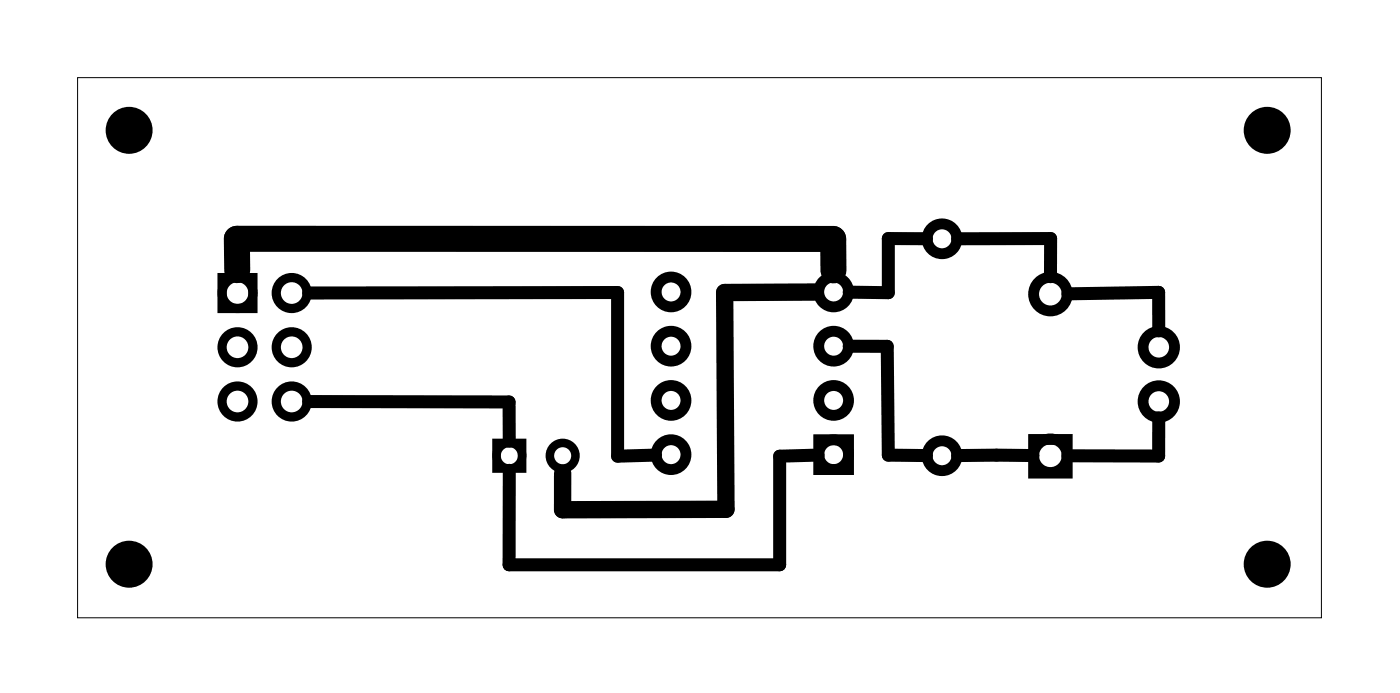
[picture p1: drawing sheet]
<svg xmlns="http://www.w3.org/2000/svg" width="66mm" height="32mm" viewBox="0 0 66 32" stroke-linecap="round" stroke-linejoin="round" font-family="sans-serif">
<path d="M3.6 3.6h58.3v25.3h-58.3z" fill="none" stroke="#000" stroke-width=".05"/>
<g fill="none" stroke="#000" stroke-width=".51">
<path d="M38.4 20.6h1.4v1.4h-1.4zM48.4 20.6h1.6v1.6h-1.6z"/>
<circle cx="31.5" cy="13.7" r=".7"/>
<circle cx="31.5" cy="18.8" r=".7"/>
<circle cx="31.5" cy="16.2" r=".7"/>
<circle cx="39.1" cy="18.8" r=".7"/>
<circle cx="39.1" cy="16.2" r=".7"/>
<circle cx="39.1" cy="13.7" r=".7"/>
<circle cx="44.2" cy="11.2" r=".7"/>
<circle cx="49.2" cy="13.8" r=".79"/>
<circle cx="54.3" cy="18.8" r=".74"/>
<circle cx="54.3" cy="16.3" r=".74"/>
<circle cx="31.5" cy="21.3" r=".7"/>
<circle cx="39.1" cy="21.3" r=".7"/>
<circle cx="44.2" cy="21.3" r=".7"/>
<circle cx="49.2" cy="21.3" r=".79"/>
</g>
<g fill="none" stroke="#000" stroke-width=".4">
<path d="M23.3 20.7h1.2v1.2h-1.2z"/>
<circle cx="23.9" cy="21.3" r=".6"/>
<circle cx="26.4" cy="21.3" r=".6"/>
</g>
<g fill="#000">
<circle cx="6.1" cy="6.1" r="1.1"/>
<circle cx="59.4" cy="6.1" r="1.1"/>
<circle cx="6.1" cy="26.4" r="1.1"/>
<circle cx="59.4" cy="26.4" r="1.1"/>
</g>
<g fill="none" stroke="#000" stroke-width=".43">
<path d="M10.4 13h1.5v1.4h-1.5z"/>
<circle cx="11.1" cy="13.7" r=".72"/>
<circle cx="11.1" cy="18.8" r=".72"/>
<circle cx="11.1" cy="16.3" r=".72"/>
<circle cx="13.7" cy="13.7" r=".72"/>
<circle cx="13.7" cy="18.8" r=".72"/>
<circle cx="13.7" cy="16.3" r=".72"/>
</g>
<path d="M14.5 18.8h9.4v1.9M14.5 13.7h14.4v7.7l1.8-.1M39.8 16.2h1.8v5.1h1.8M43.4 11.2h-1.8v2.5h-1.8M44.9 11.2h4.3v1.8M50 13.8l4.3-.1v1.8M54.3 19.6v1.8l-4.3-.1M38.3 21.3l-1.8 .1v5.1h-12.6v-4.5M48.4 21.3h-3.5" fill="none" stroke="#000" stroke-width=".61"/>
<path d="M38.2 13.7h-4.2v10.2h-7.6v-1.7" fill="none" stroke="#000" stroke-width=".81"/>
<path d="M11.1 12.7v-1.5h28v1.5" fill="none" stroke="#000" stroke-width="1.2"/>
</svg>
